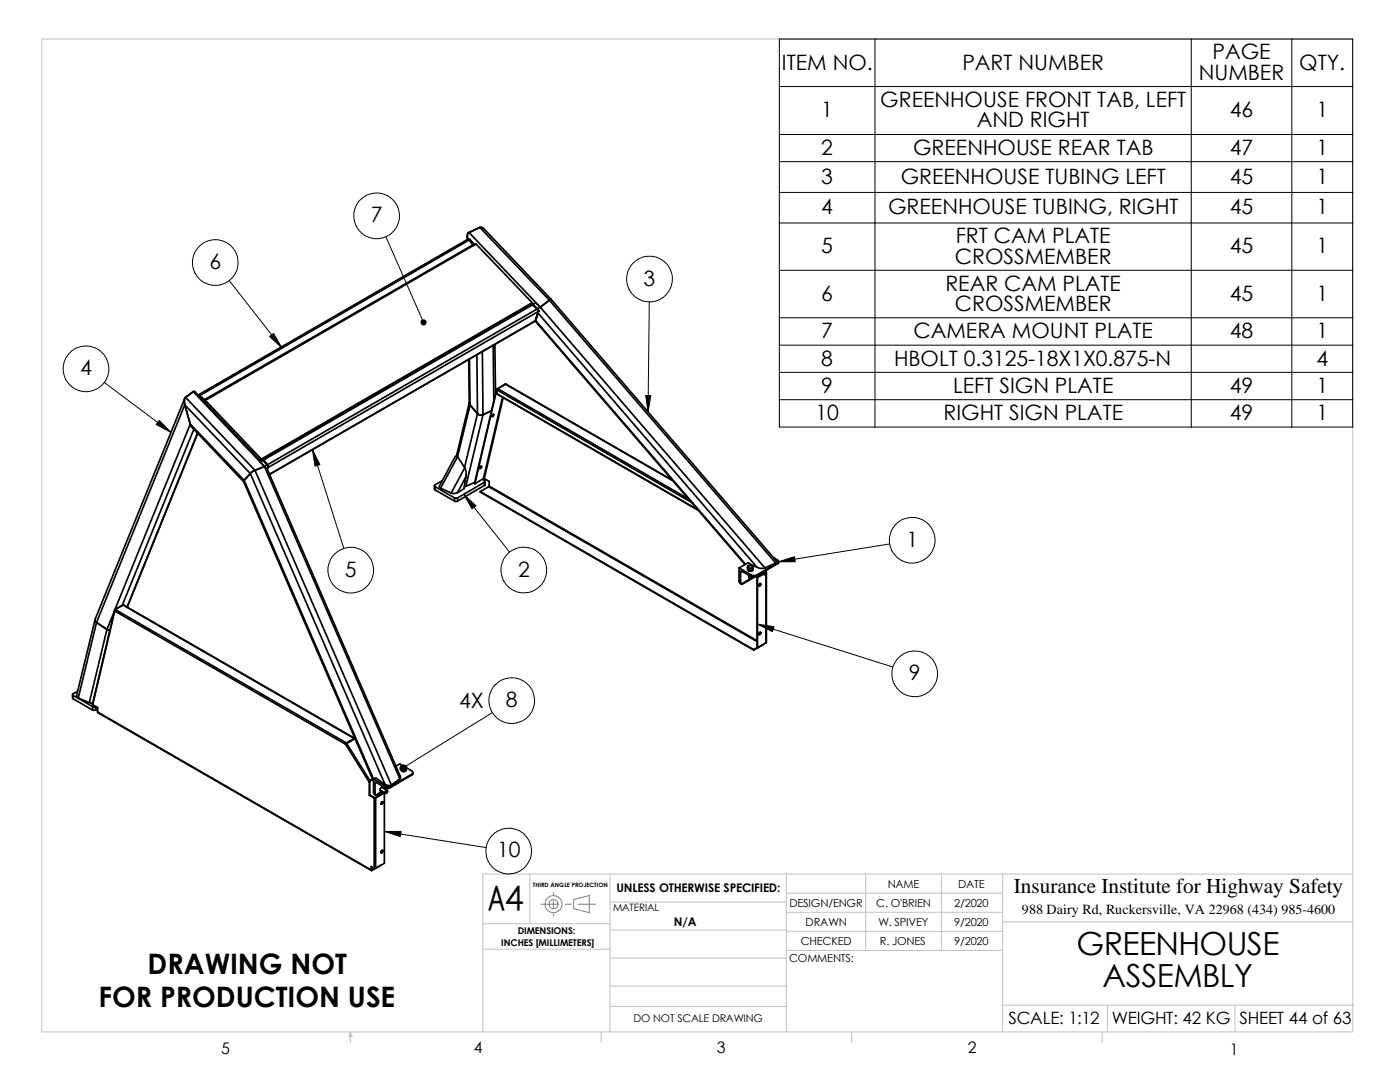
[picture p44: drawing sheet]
<svg xmlns="http://www.w3.org/2000/svg" width="279mm" height="216mm" viewBox="0 0 279 216" stroke-linecap="round" stroke-linejoin="round" font-family="sans-serif">
<defs><g id="words">
<text font-size="7.7" x="97.5" y="181.7">A4</text>
<g font-size="6.3">
<text x="214.8" y="190.6">GREENHOUSE</text>
<text x="220" y="196.9">ASSEMBLY</text>
</g>
<g font-size="5.6">
<text x="29.5" y="194.3">DRAWING NOT</text>
<text x="19.7" y="201">FOR PRODUCTION USE</text>
</g>
<g font-size="4.2">
<text x="242" y="11.8">PAGE</text>
<text x="156" y="13.9">ITEM NO.</text>
<text x="192.1" y="13.9">PART NUMBER</text>
<text x="239.2" y="15.9">NUMBER</text>
<text x="259.3" y="13.9">QTY.</text>
<text x="163.9" y="23.4">1</text>
<text x="175.7" y="21.3">GREENHOUSE FRONT TAB, LEFT</text>
<text x="245.4" y="23.4">46</text>
<text x="262.7" y="23.4">1</text>
<text x="194.9" y="25.4">AND RIGHT</text>
<text x="163.9" y="30.9">2</text>
<text x="182.2" y="30.9">GREENHOUSE REAR TAB</text>
<text x="245.4" y="30.9">47</text>
<text x="262.7" y="30.9">1</text>
<text x="163.9" y="36.7">3</text>
<text x="179.7" y="36.7">GREENHOUSE TUBING LEFT</text>
<text x="245.4" y="36.7">45</text>
<text x="262.7" y="36.7">1</text>
<text x="74" y="44.4">7</text>
<text x="163.9" y="42.8">4</text>
<text x="177.2" y="42.8">GREENHOUSE TUBING, RIGHT</text>
<text x="245.4" y="42.8">45</text>
<text x="262.7" y="42.8">1</text>
<text x="41.8" y="53.7">6</text>
<text x="163.9" y="50.5">5</text>
<text x="190.6" y="52.6">CROSSMEMBER</text>
<text x="190.8" y="48.5">FRT CAM PLATE</text>
<text x="245.4" y="50.5">45</text>
<text x="262.7" y="50.5">1</text>
<text x="128.4" y="57">3</text>
<text x="188.7" y="58">REAR CAM PLATE</text>
<text x="163.9" y="60">6</text>
<text x="190.6" y="62.1">CROSSMEMBER</text>
<text x="245.4" y="60">45</text>
<text x="262.7" y="60">1</text>
<text x="163.9" y="67.5">7</text>
<text x="182.3" y="67.5">CAMERA MOUNT PLATE</text>
<text x="245.4" y="67.5">48</text>
<text x="262.7" y="67.5">1</text>
<text x="16" y="74.9">4</text>
<text x="163.9" y="72.9">8</text>
<text x="178.4" y="72.9">HBOLT 0.3125-18X1X0.875-N</text>
<text x="262.7" y="72.9">4</text>
<text x="162.7" y="83.8">10</text>
<text x="163.9" y="78.4">9</text>
<text x="188.3" y="83.8">RIGHT SIGN PLATE</text>
<text x="190.2" y="78.4">LEFT SIGN PLATE</text>
<text x="245.4" y="78.4">49</text>
<text x="245.4" y="83.8">49</text>
<text x="262.7" y="78.4">1</text>
<text x="262.7" y="83.8">1</text>
<text x="180.9" y="109.1">1</text>
<text x="68.8" y="115.1">5</text>
<text x="103.4" y="115.1">2</text>
<text x="181.4" y="135.8">9</text>
<text x="91.7" y="141.3">4X</text>
<text x="101" y="141.1">8</text>
<text x="99.2" y="171.1">10</text>
<text x="202.4" y="178.3">Insurance Institute for Highway Safety</text>
</g>
<g font-size="3.4">
<text x="201.3" y="204.3">SCALE: 1:12</text>
<text x="221.9" y="204.3">WEIGHT: 42 KG</text>
<text x="247.4" y="204.3">SHEET 44 of 63</text>
</g>
<g font-size="3.2">
<text x="44.2" y="210.2">5</text>
<text x="94.6" y="210.2">4</text>
<text x="143" y="210.2">3</text>
<text x="193.2" y="210.2">2</text>
<text x="245.4" y="210.4">1</text>
</g>
<text font-size="2.8" x="204" y="182.4">988 Dairy Rd, Ruckersville, VA 22968 (434) 985-4600</text>
<g font-size="2.4">
<text x="123" y="178">UNLESS OTHERWISE SPECIFIED:</text>
<text x="134.5" y="184.8">N/A</text>
</g>
<g font-size="2.2">
<text x="177.2" y="177.1">NAME</text>
<text x="191.2" y="177.1">DATE</text>
<text x="157.6" y="180.9">DESIGN/ENGR</text>
<text x="160.8" y="184.7">DRAWN</text>
<text x="174.9" y="180.9">C. O'BRIEN</text>
<text x="175.3" y="184.7">W. SPIVEY</text>
<text x="190.4" y="180.9">2/2020</text>
<text x="190.4" y="184.7">9/2020</text>
<text x="157.5" y="191.9">COMMENTS:</text>
<text x="159.8" y="188.5">CHECKED</text>
<text x="175.6" y="188.5">R. JONES</text>
<text x="190.4" y="188.5">9/2020</text>
</g>
<text font-size="2.1" x="126.4" y="203.9">DO NOT SCALE DRAWING</text>
<text font-size="2" x="122.3" y="181.7">MATERIAL</text>
<g font-size="1.9">
<text x="100" y="188.8">INCHES [MILLIMETERS]</text>
<text x="103.3" y="186.4">DIMENSIONS:</text>
</g>
<text font-size="1.2" x="106.3" y="177.1">THIRD ANGLE PROJECTION</text>
</g></defs>
<g fill="none" stroke="#c0c0c0" stroke-width=".2">
<path d="M8.3 7.8h261.7v198.1h-261.7zM105.7 174.4v9.9M121.8 174.4v31.5M156.9 178.2h43M156.9 174.4v31.5M172.8 174.4v15.3M187.9 174.4v15.3M200.1 174.4v31.5M270 174.4h-173.6v31.5M96.4 189.4h25.4M96.4 184.3h25.4M121.8 180h35.1"/>
<path d="M121.8 191.2h35.1M121.8 196.8h35.1M121.8 185.6h35.1M156.9 185.8h43.2M156.9 182h43M156.9 189.7h43M200.1 183.9h69.9M69.9 205.9l.4 .9h-.7zM69.9 205.9v2.2M120 205.9v2.2M121.8 200.8h35.1M170 205.9v2.2"/>
<path d="M200.1 200.6h70.1M220 205.9v2.2M221 200.6v5.4M246.5 200.6v5.3"/>
</g>
<g fill="none" stroke="#808080" stroke-width=".2">
<path d="M110.4 178.1v.4M110.4 179.8v1.3M114.5 179.5l3.1-.8v3.4l-3.1-.8zM107.9 180.4h3.6M110.4 182.3v.5M112.8 180.4h1.2M115.3 180.4h3.6"/>
<circle cx="110.4" cy="180.4" r=".92"/>
<circle cx="110.5" cy="180.4" r="1.71"/>
</g>
<g fill="none" stroke="#000" stroke-width=".34">
<path d="M93.3 47.1v.7M93.4 47.7l-53.9 31.1 .3 .2M93.4 47.7l.2 .2M93.4 47.7l.3 .1M93.4 47.7h.1M93.5 47.7l.3 .1M93.6 46.4a1.02 1.02 0 0 0-.2 1.4M93.6 46.4l14.2 14.9M93.6 47.9l.8 1M93.6 47.9l-53.8 31.1M93.7 47.8l-.1 .1M93.7 47.8l.9 .9"/>
<path d="M93.8 47.8h-.1M93.8 47.8l.8 .9M94.4 48.9l.1 .1M94.4 48.9l-53.6 30.9M94.6 48.7l.1 .2zM94.6 48.7l-.2 .2M94.6 48.7h.1M94.6 48.7l.1 .2M95.8 45.4l.2-.1 .6 .3 13.4 14.1M95.8 45.4l-2.2 1M95.8 45.4l13.8 14.5M109.6 59.9l-1.8 1.4"/>
<path d="M109.6 59.9l45.2 52.5M110 59.7l-.4 .2M110 59.7l44.9 52.2 .1 .4-.2 .1M36.9 79.5l-17.9 44.1M37 79.3l-.2 .6 .1 .9M37 79.3l13.9 14.6M38.6 78.1l.4 .2 12.9 13.6 .3-.2M38.6 78.1l-1.6 1.2M38.6 78.1l14.2 15M39.6 78.9l.2 .1M39.8 79l.8 .9M39.8 79l1 .8"/>
<path d="M39.8 79h.1M40.6 79.9l.1 .2M40.6 79.9l.1 .1M40.8 79.8l.1 .2M40.8 79.8l-.2 .1M41 79.9l11.2 11.7M41 79.9l-.1 .3M93.6 71.7v8.8l.2 .3M93.7 71.6l.1 9.2M95.2 70.8l.1 11.7M96.3 70.1l.1 12.7M98.4 68.9l.2 11.1"/>
<path d="M98.8 68.7l.1 9.9M99.1 77.7h.1M99.1 77.7l-4.4 18.7 .1 .1M99.1 77.7l-4.3 18.8M99.2 78.6l40.2 23.3M99.2 77.8l38.8 22.4M99.2 78.6l40.1 23.1M99.2 77.8v.8M99.3 77.6l-.1 .2M99.3 77.6l38.1 22M100.3 79.3l-3.8 16.2M100.4 79.4l-3.8 16.1"/>
<path d="M100.8 76.7h.1M100.8 76.7l-1.7 1M100.9 76.7l33.3 19.1M100.9 76.7l33.4 19.2M100.9 76.7l-1.6 .9M105.9 60.7l.4 .1M105.9 60.7l-53.6 31M106.1 60.6l.3 .1M106.1 60.6l-.2 .1M106.2 60.4l-11.2-11.7-54 31.2M106.2 60.4l-54 31.2M106.2 60.4l-.1 .2"/>
<path d="M106.3 60.8l-53.7 31M106.3 60.8l.9 .8M106.3 60.5l-.2 .1M106.4 60.7l-.1 .1M106.4 60.7l.8 .9M106.4 60.7l.5-.3 .9 .9M106.8 64.1h.1M106.8 64.1l-53 30.6M106.8 64.1l41.9 48.5M106.9 64l-.1 .1M106.9 64h.1M106.9 64l41.9 48.6"/>
<path d="M107.2 61.6l.1 .1M107.2 61.6l-53.9 31.2M107.2 61.6h.1M107.3 61.7l.1 .4M107.3 61.7l.2 .4M107.4 62.4l43.7 50.8M107.4 62.1l-53.9 31.2M107.4 62.1l-.6 2M107.5 62.1h-.1M107.5 62.1l-.6 1.9M107.7 62l-.2 .1M107.8 61.3l.1 .3"/>
<path d="M107.8 61.3l-.6 .3M107.9 61.3l44.8 52M36.9 80.8l13.1 13.7M36.9 80.8l1.1 3.8M36.9 80.8l-17.6 43.4M38 84.6l.3 .6 10.3 10.9M38 84.6l-15.1 37M38 84.6l10.7 11.2M38.7 85.6l-14.3 35.2M39.4 86.4l-14 34.7M39.5 86.5l-14.1 34.7M48.7 95.8l-.1 .3 25.9 59.8"/>
<path d="M48.7 95.8l25.8 59.6M50 94.5l-1.3 1.3M50 94.5l26.8 62M50.9 93.9l-.9 .6M50.9 93.9l27.2 62.7M52.2 91.7l.3 .2M52.2 91.6l-.1 .2M52.3 91.7l.3 .1M52.3 91.7h-.1M52.5 91.9l.8 .9M52.5 91.9l-.6 .3 .9 .9M52.6 91.8l.7 1"/>
<path d="M52.6 91.8l-.1 .1M52.8 93.1l.1 .2M52.8 93.1l-1.9 .8M52.8 93.1l27 62.3M53.3 92.8h.1M53.3 92.8l-.5 .3M53.4 92.8l.1 .5M53.4 92.8v.5M53.4 93.3l-.1 .1 26.6 61.6-.1 .4M53.4 93.3l-.1 .3 .2-.3M53.4 93.3h.1M86.7 96.9v.7l.1 .1"/>
<path d="M86.8 97.1l3.9 2.3M86.8 97.1v.6M86.8 97.7l3.9 2.3M87.9 97.4l2.1 1M88.3 95.9l-1.5 .8-.1 .2 .1 .2M90.7 99.4h.6M90.7 100h.6M90.7 99.4v.6M91.3 98.3l-.5 .2-.8-.1M91.3 91.1a.26 .26 0 0 0-.3-.1 .26 .26 0 0 0-.2 .2l-3.1 5.8v.3l.2 .1M91.3 91.1l1.5 2.2M91.3 91.1l-3.4 6.3"/>
<path d="M91.3 99.4v.6M92.8 93.3l.2 .8v1.1M92.8 93.3l-2.8 5.1M93 97l-.3 .1M93 95.2l-1.7 3.1M93 95.2l-.4 2.3-1.3 .8M93.6 80.4l-2.5 10.6M93.8 80.8l-2.5 10.3M93.8 80.8l1.5 1.7M94.7 96.3l-1.7 .7M95.3 82.5l.6 .3h.5M95.3 82.5l-2.6 10.8"/>
<path d="M95.8 93.3v.1M95.8 98.1l54.6 31.5M95.8 98.1l54.6 31.6M96 93h.1a.3 .3 0 0 1-.1 .4 .3 .3 0 0 1-.3 .1zM96.1 93.1l-.4 .4M96.3 95.6l.5 .4-.1 .2M96.4 82.8l-3.4 14.2M96.5 95.5h.1M96.5 95.5l-1.7 1M96.6 95.5l1 .6v.9M96.7 96.2l-5.4 3.2M96.7 96.2v.7"/>
<path d="M96.7 96.9l-5.4 3.1M96.8 96.1v.7l-.1 .1M97.5 97.1l53.6 30.9M97.5 97.1l-1.7 1M97.6 97l-.1 .1M97.6 97l53.5 30.8M98.1 82l-1.7 .8M98.3 82.8l.2-.1a.26 .26 0 0 1-.1 .3 .26 .26 0 0 1-.3 .1zM98.3 82.8v.3M98.5 82.7l-.4 .4M147.5 115.9l.1 .4 .4 .3M147.5 113.3l2.4 1.4"/>
<path d="M147.5 115.9l.3 .2M147.5 113.3v2.6M147.8 116.1l.2 .4M147.8 114.1v2M148.1 114h-.2l-.1 .1M148.1 114l-.3 .1M148.1 114l1.8 1M149.2 113.2l.2 .1M149.2 113.2v.4l.4 .3M149.2 113l.2 .3M149.2 113v.2M149.4 113.7a.47 .47 0 0 0 .3 .3 .47 .47 0 0 0 .5-.2"/>
<path d="M149.4 113.3l.5 .1M149.4 113.3l.2 .2M149.4 114.8l.1 .5M149.4 113.7v.2M149.5 115.3h.5M149.6 112.8l-.4 .2M149.6 112.8l.5 .1M149.6 113.5v.4M149.9 114.7a1.35 1.35 0 0 0 1.3 0M149.9 115l.4 .1M149.9 114.7v.3M149.9 113.4h.3"/>
<path d="M149.9 113.4l-.3 .1M150.1 115.1a.3 .3 0 0 1-.2 .3 .3 .3 0 0 1-.4-.1M150.1 113.8v.1M150.1 112.9l.2 .3M150.1 112.9l.2 .2M150.2 113.4v.4M150.2 113.8l-.6 .1M150.3 113.2l-.4 .2M150.3 113.2l-.1 .2M150.3 113.1v.1M150.3 115.1l-2.3 1.4M150.3 113.1l-.1 .7"/>
<path d="M151.1 113.2l.6 .2 1-.1M151.1 115.2v14M151.1 115.2h.1M151.1 113.2l-1.8-.9-1.8 1M151.2 114.7l-.5 .4h-.4M151.2 115.2v14.1M151.2 114.7h.1M151.6 116.5l.2 .1a.27 .27 0 0 1-.1 .3 .27 .27 0 0 1-.3 0zM151.7 116.4l-.1 .4-.2 .1M152.3 114.5l-1.2 .7M152.4 114.6l-1.2 .6M152.5 114.6l-.5-.3-3.9 2.3-.1-.1"/>
<path d="M152.7 114.2h.1a.21 .21 0 0 1 .1 .3 .21 .21 0 0 1-.4 0zM152.8 114.1l-.1-.1 .2 .1M152.9 114.1v.1M152.9 114.4v13.9M152.9 114.1h.1M152.9 114.3a.25 .25 0 0 0-.4-.1 .25 .25 0 0 0 .2 .4M153 114.2l-.1 14.1M154.3 111.3l.8 .4a.39 .39 0 0 1 .3 .4 .39 .39 0 0 1-.3 .3M154.8 112.4l-2.1 .9M155.1 112.4l-3.9 2.3M155.1 112.4h.1M155.3 112.4l-4.6 2.7"/>
<path d="M155.4 112.1v.3h-.3M14.5 138.6v.7l.1 .1M14.6 138.8l3.9 2.2M14.6 138.8v.6M14.6 139.4l3.9 2.3M15.5 137.9l-.9 .5-.1 .2 .1 .2M15.6 139.3l2.2 .9M19 123.6v.3l.3 .3M19 123.7l-3.7 15.1v.3l.3 .2M19.3 124.2l2 1.4M19.3 124.2l-3.7 15.1M21.3 125.6l.6 .2"/>
<path d="M21.3 125.6l-3.5 14.6M22.8 122.1l-1.5 3.5M22.9 121.8l-4.4 18.8M22.9 121.7v.2M22.9 121.9l-4.4 18.7M22.9 121.9l46.1 26.6M22.9 121.7h.1M23 121.6l-.1 .3M23 121.6l46.1 26.7M24.6 120.7h.1M24.6 120.7l-1.6 .9M24.6 120.7l46.1 26.7"/>
<path d="M24.7 120.7l46.1 26.6M24.7 120.7l-1.8 1M150.4 129.6v.1M151.1 129.2l.1 .1M151.1 129.2l-.7 .4M151.6 126.2l.2 .1a.27 .27 0 0 1-.1 .3 .27 .27 0 0 1-.3 0zM151.7 126.2l-.1 .3-.2 .1M152.2 128.7l-1.8 1M152.9 128.3l-1.7 1M17.8 140.2l.7 .1M18.5 141h.6M18.5 141.7h.6"/>
<path d="M18.5 141v.7M18.5 140.6l1 .6v.9M19.1 141v.7M19.2 141h-.1M19.5 142.1l54.6 31.6M19.5 141.4l-.4 .3M19.5 142.1l54.6 31.5M69 148.5l4.7 7.6M69.1 148.3l-.1 .1M69.1 148.3l-.1 .2M69.1 148.3h.1M69.2 148.3l-.2 .2"/>
<path d="M69.2 148.3l4.6 7.5M69.6 148.1h.1M69.8 148h-.1M69.9 147.9h.1M70.1 147.8h.1M70.7 147.4h.1l-1.6 .9M70.7 147.4h.1M70.7 147.4l-1.6 .9M73.7 156.1v2.6M73.7 158.7l1 .5M73.8 155.8v.2M73.8 155.8l.6-.3-.6 .3"/>
<path d="M73.8 155.8h.1M73.8 156l-.1 .1M73.8 158.6l-.1 .1M73.8 156v2.6M73.8 158.6l1 .6M73.8 155.8l-.1 .3M74.5 158l.1 .4 .4 .3M74.5 155.4l.5-.2 1.8 1.3M74.5 155.4l2.4 1.4M74.5 155.4v2.6M74.5 158l.3 .2M74.7 159.2h.3"/>
<path d="M74.7 159.2v14.1M74.8 159.2h.1M74.8 159.2h-.1M74.8 158.2l.2 .5M74.8 156.3v1.9M74.9 159.2h.1M75 159.2v14.1h-.3M75.1 156.1h-.2l-.1 .2M75.1 156.1l-.3 .2M75.1 156.1l1.8 1M75.8 157.6l1.1 .7M75.8 157.7h.1"/>
<path d="M76.1 157.1l-.1 .1a.3 .3 0 0 0-.2 .4 .3 .3 0 0 0 .3 .2M76.1 157.1h.3l.1 .2M76.2 157.1l1.1 .6M76.2 157.1h.1M76.3 157.9l-1.3 .8M76.3 160v.3l-.3 .1M76.4 158l-1.3 .7h-.1M76.7 158.2l-1.8 1M76.7 158.2l-1.7 1M76.7 158.2v14.1l-2.5 1.4M76.8 156.5l.7 .3 .6-.2M76.9 156.8a1.35 1.35 0 0 0 1.3 0"/>
<path d="M76.9 157.1l.5 .2M76.9 156.8v.3M77.1 157.9l.2-.1v.2a.18 .18 0 0 1-.1 .2 .18 .18 0 0 1-.2-.1zM77.3 157.9a.21 .21 0 0 0-.1-.2 .21 .21 0 0 0-.3 .2 .21 .21 0 0 0-.1 .3 .21 .21 0 0 0 .3 .1v-.1M77.4 157.3l-.5 .2M78.2 156.8l-.2 .3-.6 .2M78.2 156.8h.1M79.6 156.1l-2.6 1.5M79.8 155.4l-1.7 1.2M79.9 153.2l.3 .1M79.9 153.2v.4l.5 .2M80 153l.2 .3"/>
<path d="M80 153l-.1 .2M80.1 153.7a.47 .47 0 0 0 .4 .3 .47 .47 0 0 0 .4-.2M80.2 153.3l.5 .1M80.2 153.3l.2 .2M80.2 153.7v.2M80.4 152.8l-.4 .2M80.4 152.8l.5 .1M80.4 153.5v.3M80.4 152.8l-.6-.4-.8 .5M80.7 153.4h.3M80.7 153.4l-.3 .1M80.9 153.8v.1"/>
<path d="M80.9 152.9l.1 .3M80.9 152.9l.2 .1M81 153.4v.4M81 153.8h-.6M81 153.2l-.3 .2M81 153.2v.2M81.1 153l-.1 .2M81.1 153.2l1 .6a.41 .41 0 0 1 .3 .4 .41 .41 0 0 1-.3 .4M81.1 153l-.1 .8M82.1 154.6l-3.9 2.2M82.1 154.6h.1M82.3 154.6l-4.5 2.6"/>
<path d="M82.4 154.2l-.1 .4h-.2M74.1 173.6l.1 .1M74.2 173.6h.1M74.2 173.6h-.1M74.2 172.9v.8M74.7 173.3l-.6-.4v.7M74.8 173.3l-.6 .3M75.9 172.7h.1M76.2 160a.18 .18 0 0 1 .2 0 .18 .18 0 0 1 0 .3l-.2 .2a.26 .26 0 0 1-.2-.2 .26 .26 0 0 1 .2-.3zM76.2 169.7a.18 .18 0 0 1 .2 0 .18 .18 0 0 1 0 .3l-.2 .2a.26 .26 0 0 1-.2-.3 .26 .26 0 0 1 .2-.2zM76.3 169.7v.3l-.3 .2"/>
</g>
<g fill="none" stroke="#000" stroke-width=".2">
<path d="M155.5 7.8h114.5v77.4h-114.5zM155.5 17.3h114.5M174.6 7.8v77.4M237.7 7.8v77.4M257.8 7.8v77.4M155.5 26.8h114.5M155.5 32.3h114.5M155.5 38.4h114.5M45.8 56l10.5 13.4M77 47.2l7.5 17.1M155.5 44.5h114.5M155.5 53.9h114.5"/>
<path d="M20.8 76.3l13.3 10M129.6 60.2l-.3 22M155.5 63.4h114.5M155.5 68.9h114.5M155.5 74.3h114.5M155.5 79.8h114.5M62.4 89.7l6.2 19.7M92.5 98.6l9.2 11.6M177.5 108.5l-22.1 3.6M151.2 124.5l27 8.6M98.3 142.2l-17.8 11M76.7 165.9l20.3 3.2"/>
<circle cx="43" cy="52.4" r="4.6"/>
<circle cx="75.2" cy="43.1" r="4.6"/>
<circle cx="129.6" cy="55.7" r="4.6"/>
<circle cx="17.2" cy="73.6" r="4.6"/>
<circle cx="70" cy="113.8" r="4.6"/>
<circle cx="104.5" cy="113.8" r="4.6"/>
<circle cx="182" cy="107.8" r="4.6"/>
<circle cx="102.1" cy="139.8" r="4.6"/>
<circle cx="182.5" cy="134.5" r="4.6"/>
<circle cx="101.5" cy="169.8" r="4.6"/>
</g>
<path d="M53.8 67.1l.8-.6 1.7 2.9zM84.2 64a.51 .51 0 0 1 .8 .1 .51 .51 0 0 1-.3 .7l-.2-.5 .2 .5a.52 .52 0 0 1-.6-.2 .52 .52 0 0 1 .1-.6zM31.8 83.9l2.3 2.4-2.9-1.6zM62.4 89.7l1.4 3-.9 .3zM92.5 98.6l2.5 2.3-.8 .6zM128.9 78.9h1l-.6 3.3zM155.4 112.1l3.1-1 .2 1zM151.2 124.5l3.3 .6-.4 .9zM80.1 152.9a.52 .52 0 0 1 .8-.1 .52 .52 0 0 1 0 .7 .52 .52 0 0 1-.8 0l.4-.3-.4 .3zM76.7 165.9h3.4l-.2 1z" fill="#000" stroke="#000" stroke-width=".2"/>
<use href="#words"/>
</svg>
